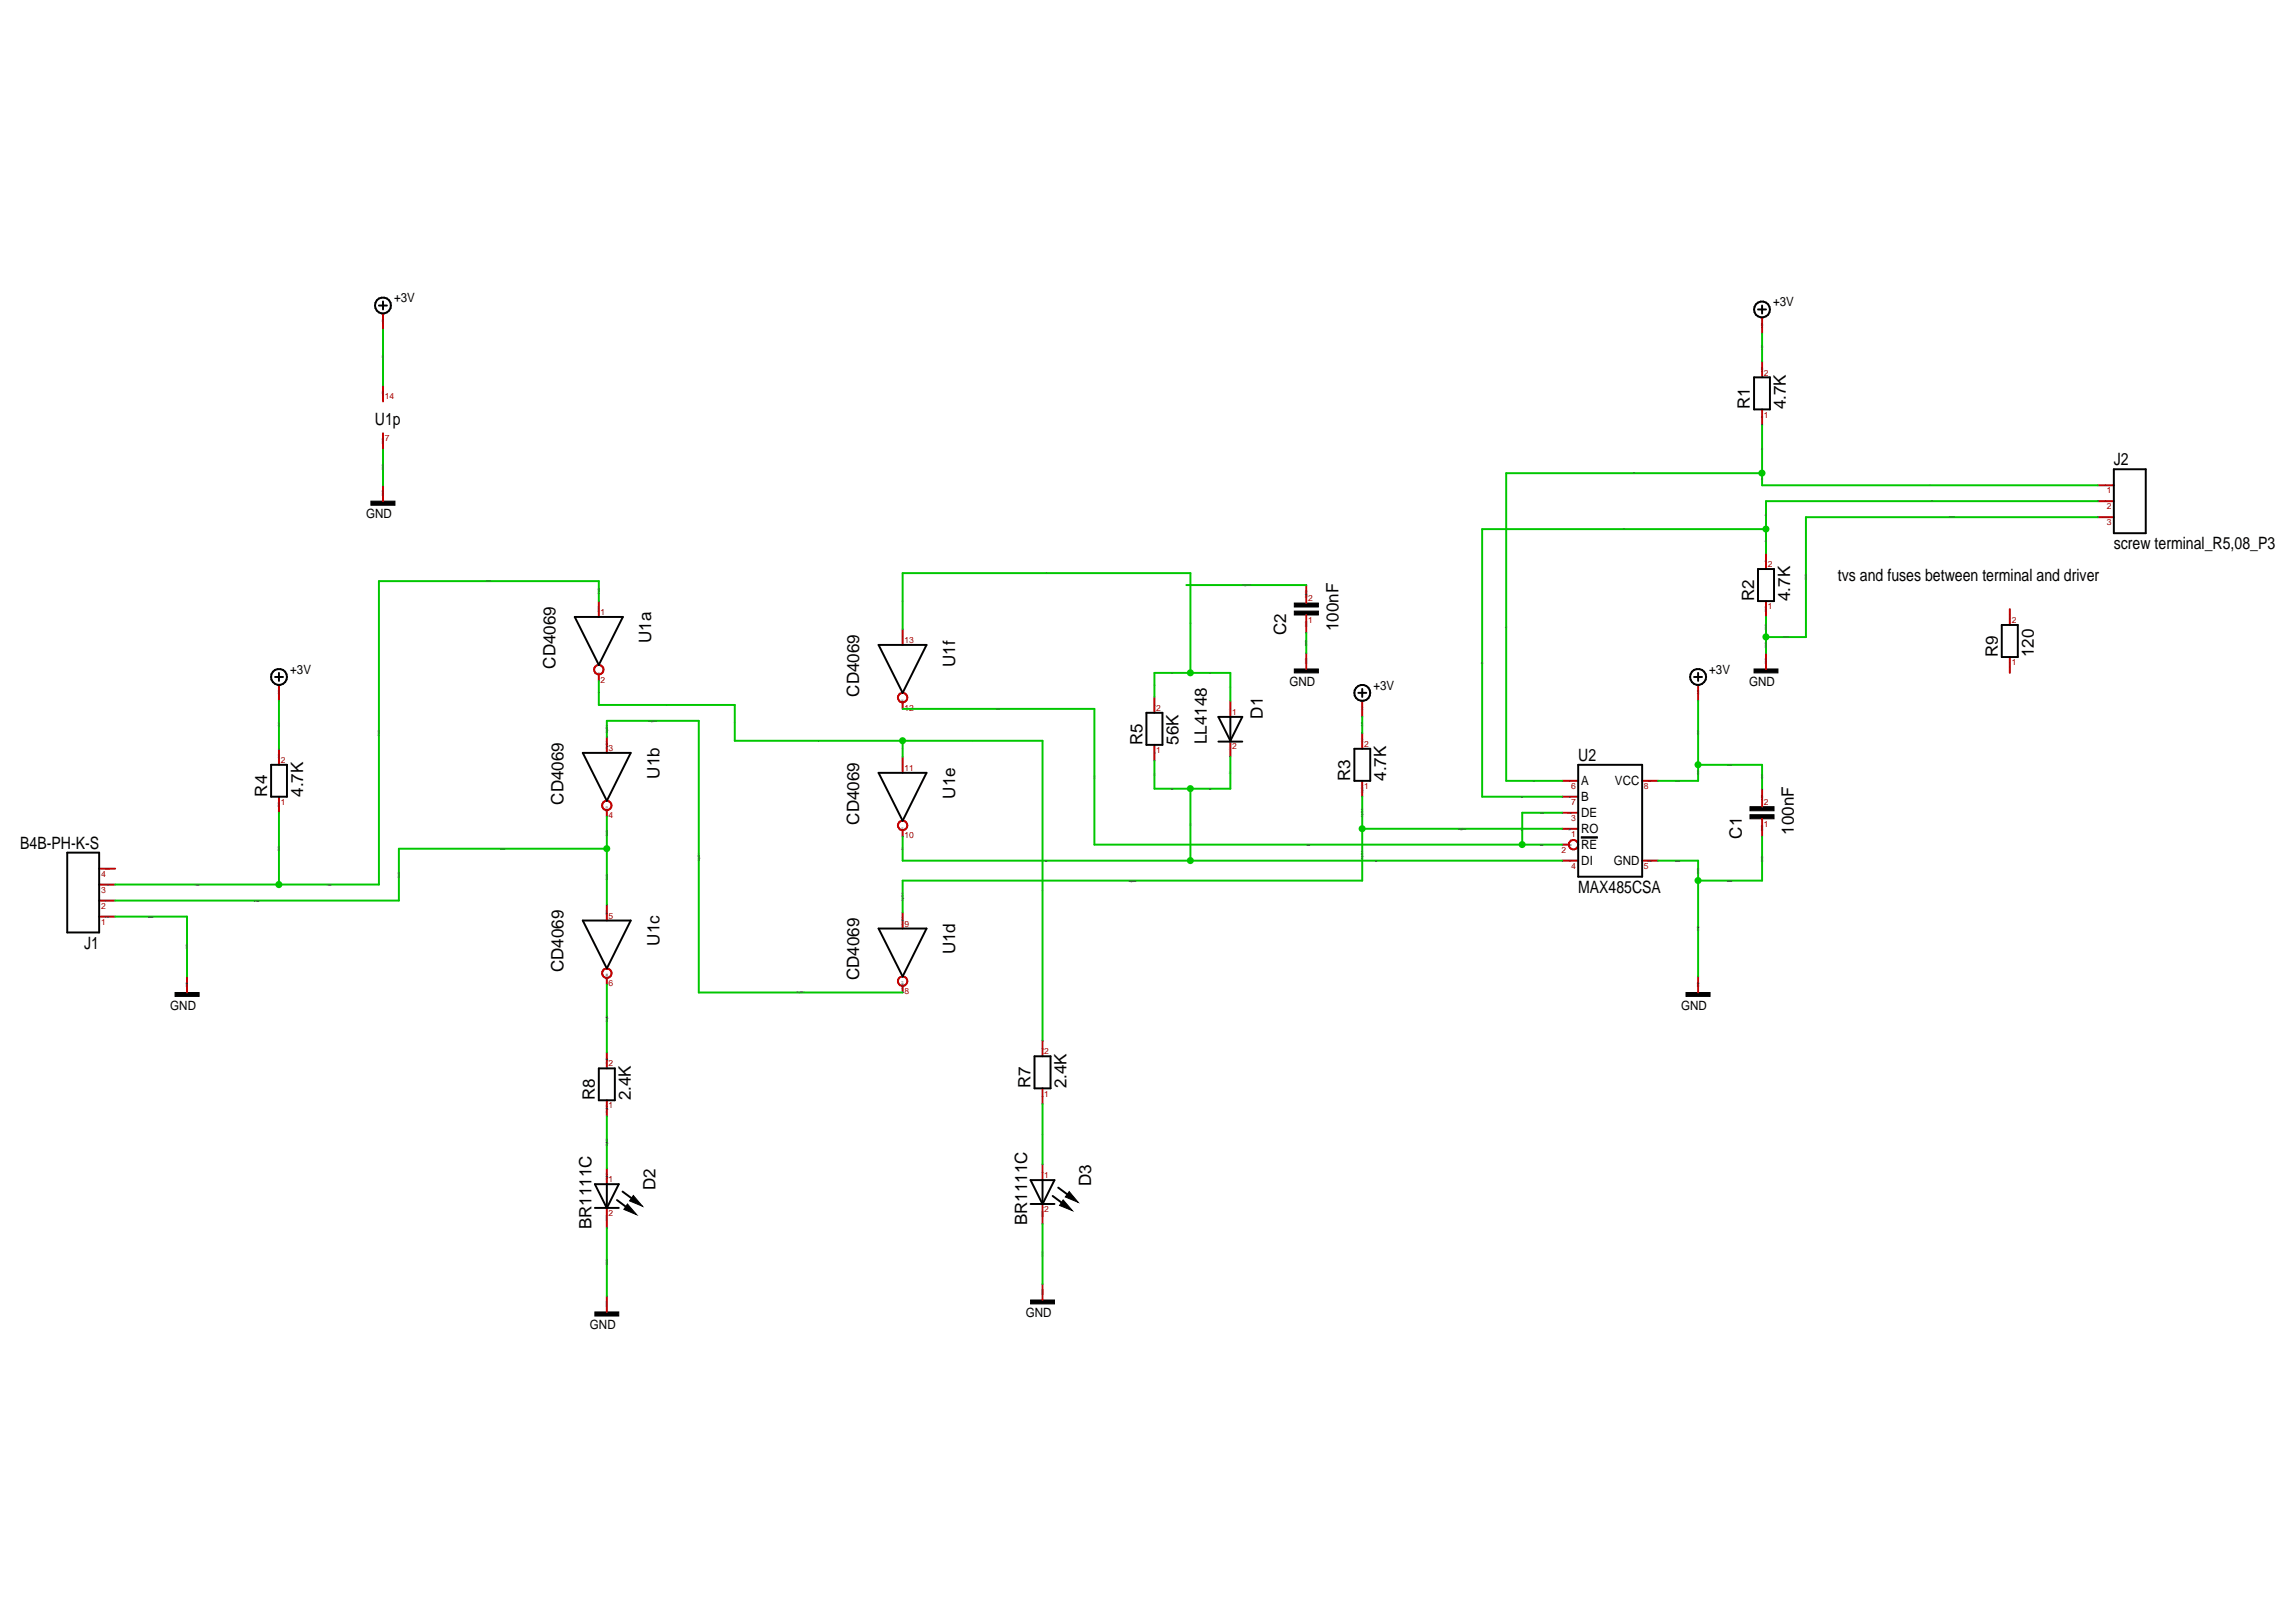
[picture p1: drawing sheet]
<svg xmlns="http://www.w3.org/2000/svg" width="297mm" height="210mm" viewBox="0 0 297 210" stroke-linecap="round" stroke-linejoin="round" font-family="sans-serif">
<defs><g id="words">
<g font-size="2.2">
<text x="226.4" y="53" transform="rotate(-90 226.4 53)">R1</text>
<text x="231.1" y="53" transform="rotate(-90 231.1 53)">4.7K</text>
<text x="48.5" y="55">U1p</text>
<text x="273.5" y="60.2">J2</text>
<text x="273.5" y="71.1">screw terminal_R5,08_P3</text>
<text x="226.9" y="77.8" transform="rotate(-90 226.9 77.8)">R2</text>
<text x="231.6" y="77.8" transform="rotate(-90 231.6 77.8)">4.7K</text>
<text x="237.8" y="75.2">tvs and fuses between terminal and driver</text>
<text x="84.3" y="83.2" transform="rotate(-90 84.3 83.2)">U1a</text>
<text x="166.4" y="82.2" transform="rotate(-90 166.4 82.2)">C2</text>
<text x="173.1" y="81.7" transform="rotate(-90 173.1 81.7)">100nF</text>
<text x="71.9" y="86.5" transform="rotate(-90 71.9 86.5)">CD4069</text>
<text x="123.6" y="86.3" transform="rotate(-90 123.6 86.3)">U1f</text>
<text x="258.5" y="85" transform="rotate(-90 258.5 85)">R9</text>
<text x="263.1" y="85" transform="rotate(-90 263.1 85)">120</text>
<text x="111.2" y="90.1" transform="rotate(-90 111.2 90.1)">CD4069</text>
<text x="163.4" y="93" transform="rotate(-90 163.4 93)">D1</text>
<text x="85.3" y="100.8" transform="rotate(-90 85.3 100.8)">U1b</text>
<text x="147.8" y="96.4" transform="rotate(-90 147.8 96.4)">R5</text>
<text x="152.5" y="96.4" transform="rotate(-90 152.5 96.4)">56K</text>
<text x="156.1" y="96.3" transform="rotate(-90 156.1 96.3)">LL4148</text>
<text x="174.7" y="101" transform="rotate(-90 174.7 101)">R3</text>
<text x="179.3" y="101" transform="rotate(-90 179.3 101)">4.7K</text>
<text x="204.2" y="98.4">U2</text>
<text x="34.5" y="103.1" transform="rotate(-90 34.5 103.1)">R4</text>
<text x="39.2" y="103.1" transform="rotate(-90 39.2 103.1)">4.7K</text>
<text x="72.9" y="104.1" transform="rotate(-90 72.9 104.1)">CD4069</text>
<text x="111.2" y="106.7" transform="rotate(-90 111.2 106.7)">CD4069</text>
<text x="123.6" y="103.4" transform="rotate(-90 123.6 103.4)">U1e</text>
<text x="2.6" y="109.9">B4B-PH-K-S</text>
<text x="225.4" y="108.5" transform="rotate(-90 225.4 108.5)">C1</text>
<text x="232.1" y="108" transform="rotate(-90 232.1 108)">100nF</text>
<text x="204.2" y="115.5">MAX485CSA</text>
<text x="10.9" y="122.8">J1</text>
<text x="72.9" y="125.8" transform="rotate(-90 72.9 125.8)">CD4069</text>
<text x="85.3" y="122.4" transform="rotate(-90 85.3 122.4)">U1c</text>
<text x="123.6" y="123.5" transform="rotate(-90 123.6 123.5)">U1d</text>
<text x="111.2" y="126.9" transform="rotate(-90 111.2 126.9)">CD4069</text>
<text x="77" y="142.4" transform="rotate(-90 77 142.4)">R8</text>
<text x="81.6" y="142.4" transform="rotate(-90 81.6 142.4)">2.4K</text>
<text x="133.3" y="140.8" transform="rotate(-90 133.3 140.8)">R7</text>
<text x="138" y="140.8" transform="rotate(-90 138 140.8)">2.4K</text>
<text x="84.8" y="154" transform="rotate(-90 84.8 154)">D2</text>
<text x="141.2" y="153.5" transform="rotate(-90 141.2 153.5)">D3</text>
<text x="76.5" y="159.1" transform="rotate(-90 76.5 159.1)">BR1111C</text>
<text x="132.9" y="158.6" transform="rotate(-90 132.9 158.6)">BR1111C</text>
</g>
<g font-size="1.7">
<text x="51" y="39.1">+3V</text>
<text x="229.4" y="39.6">+3V</text>
<text x="47.4" y="67.1">GND</text>
<text x="37.5" y="87.2">+3V</text>
<text x="166.8" y="88.8">GND</text>
<text x="177.7" y="89.2">+3V</text>
<text x="221.1" y="87.2">+3V</text>
<text x="226.3" y="88.8">GND</text>
<text x="204.6" y="101.6">A</text>
<text x="208.9" y="101.6">VCC</text>
<text x="204.6" y="105.8">DE</text>
<text x="204.6" y="107.8">RO</text>
<text x="204.6" y="103.7">B</text>
<text x="204.6" y="112">DI</text>
<text x="204.6" y="109.9">RE</text>
<text x="208.8" y="112">GND</text>
<text x="22" y="130.7">GND</text>
<text x="217.5" y="130.7">GND</text>
<text x="76.3" y="172">GND</text>
<text x="132.7" y="170.5">GND</text>
</g>
<g font-size="1.1" fill="#c70000">
<text x="49.8" y="51.7">14</text>
<text x="228.2" y="48.6">2</text>
<text x="49.8" y="57.1">7</text>
<text x="228.2" y="54">1</text>
<text x="272.6" y="63.9">1</text>
<text x="272.6" y="65.9">2</text>
<text x="272.6" y="68">3</text>
<text x="169.2" y="77.8">2</text>
<text x="228.7" y="73.4">2</text>
<text x="77.7" y="79.6">1</text>
<text x="117" y="83.2">13</text>
<text x="169.2" y="80.6">1</text>
<text x="228.7" y="78.8">1</text>
<text x="260.3" y="80.6">2</text>
<text x="77.7" y="88.3">2</text>
<text x="260.3" y="86.1">1</text>
<text x="117" y="91.9">12</text>
<text x="149.6" y="92">2</text>
<text x="159.4" y="92.5">1</text>
<text x="36.3" y="98.7">2</text>
<text x="78.7" y="97.2">3</text>
<text x="117" y="99.8">11</text>
<text x="149.6" y="97.5">1</text>
<text x="159.4" y="96.9">2</text>
<text x="176.5" y="96.7">2</text>
<text x="36.3" y="104.2">1</text>
<text x="78.7" y="105.9">4</text>
<text x="176.5" y="102.1">1</text>
<text x="203.3" y="102.1">6</text>
<text x="203.3" y="106.2">3</text>
<text x="203.3" y="104.2">7</text>
<text x="212.7" y="102.1">8</text>
<text x="228.2" y="104.2">2</text>
<text x="228.2" y="107">1</text>
<text x="13.1" y="113.5">4</text>
<text x="117" y="108.5">10</text>
<text x="202" y="110.4">2</text>
<text x="203.3" y="112.4">4</text>
<text x="203.3" y="108.3">1</text>
<text x="212.7" y="112.4">5</text>
<text x="13.1" y="117.6">2</text>
<text x="13.1" y="119.7">1</text>
<text x="13.1" y="115.5">3</text>
<text x="78.7" y="118.9">5</text>
<text x="117" y="119.9">9</text>
<text x="78.7" y="127.6">6</text>
<text x="117" y="128.7">8</text>
<text x="135.1" y="136.5">2</text>
<text x="78.7" y="138">2</text>
<text x="78.7" y="143.4">1</text>
<text x="78.7" y="153">1</text>
<text x="135.1" y="152.5">1</text>
<text x="78.7" y="157.4">2</text>
<text x="135.1" y="156.9">2</text>
</g>
<g font-size=".3" fill="#0f0f29">
<text x="49.7" y="41.9" transform="rotate(-90 49.7 41.9)">+3V</text>
<text x="49.7" y="46.5" transform="rotate(-90 49.7 46.5)">+3V</text>
<text x="228.1" y="45.3" transform="rotate(-90 228.1 45.3)">+3V</text>
<text x="228.1" y="42.4" transform="rotate(-90 228.1 42.4)">+3V</text>
<text x="49.7" y="51.2" transform="rotate(-90 49.7 51.2)">+3V</text>
<text x="228.1" y="48.1" transform="rotate(-90 228.1 48.1)">+3V</text>
<text x="49.7" y="57.5" transform="rotate(-90 49.7 57.5)">GND</text>
<text x="228.1" y="58.3" transform="rotate(-90 228.1 58.3)">A</text>
<text x="228.1" y="54.1" transform="rotate(-90 228.1 54.1)">A</text>
<text x="49.7" y="64.2" transform="rotate(-90 49.7 64.2)">GND</text>
<text x="49.7" y="60.9" transform="rotate(-90 49.7 60.9)">GND</text>
<text x="211.3" y="61.4">A</text>
<text x="228.1" y="62.1" transform="rotate(-90 228.1 62.1)">A</text>
<text x="249.6" y="62.9">A</text>
<text x="249.8" y="65">B</text>
<text x="272.3" y="62.9">A</text>
<text x="272.3" y="65">B</text>
<text x="210" y="68.6">B</text>
<text x="228.6" y="70.1" transform="rotate(-90 228.6 70.1)">B</text>
<text x="228.6" y="66.8" transform="rotate(-90 228.6 66.8)">B</text>
<text x="252.1" y="67.1">GND</text>
<text x="272.1" y="67.1">GND</text>
<text x="62.9" y="75.3">TXD</text>
<text x="77.6" y="76.8" transform="rotate(-90 77.6 76.8)">TXD</text>
<text x="116.9" y="77.9" transform="rotate(-90 116.9 77.9)">2</text>
<text x="135.3" y="74.3">2</text>
<text x="160.7" y="75.8">Sig$33</text>
<text x="169.1" y="77.4" transform="rotate(-90 169.1 77.4)">Sig$33</text>
<text x="228.6" y="72.7" transform="rotate(-90 228.6 72.7)">B</text>
<text x="233.8" y="75.1" transform="rotate(-90 233.8 75.1)">GND</text>
<text x="77.6" y="79.2" transform="rotate(-90 77.6 79.2)">TXD</text>
<text x="116.9" y="82.5" transform="rotate(-90 116.9 82.5)">2</text>
<text x="154.1" y="80.7" transform="rotate(-90 154.1 80.7)">2</text>
<text x="169.1" y="83.6" transform="rotate(-90 169.1 83.6)">GND</text>
<text x="169.1" y="81.1" transform="rotate(-90 169.1 81.1)">GND</text>
<text x="195" y="81.3" transform="rotate(-90 195 81.3)">A</text>
<text x="228.6" y="83.8" transform="rotate(-90 228.6 83.8)">GND</text>
<text x="228.6" y="81.5" transform="rotate(-90 228.6 81.5)">GND</text>
<text x="228.6" y="79.2" transform="rotate(-90 228.6 79.2)">GND</text>
<text x="230.7" y="82.6">GND</text>
<text x="260.1" y="80.2" transform="rotate(-90 260.1 80.2)">&lt;nc&gt;</text>
<text x="36.2" y="90" transform="rotate(-90 36.2 90)">+3V</text>
<text x="77.6" y="89.7" transform="rotate(-90 77.6 89.7)">I</text>
<text x="77.6" y="87.1" transform="rotate(-90 77.6 87.1)">I</text>
<text x="149.5" y="88.7" transform="rotate(-90 149.5 88.7)">2</text>
<text x="151.6" y="87.2">2</text>
<text x="156.5" y="87.2">2</text>
<text x="159.3" y="89" transform="rotate(-90 159.3 89)">2</text>
<text x="169.1" y="85.9" transform="rotate(-90 169.1 85.9)">GND</text>
<text x="191.9" y="85.9" transform="rotate(-90 191.9 85.9)">B</text>
<text x="219.8" y="90" transform="rotate(-90 219.8 90)">+3V</text>
<text x="228.6" y="85.9" transform="rotate(-90 228.6 85.9)">GND</text>
<text x="260.1" y="86.4" transform="rotate(-90 260.1 86.4)">&lt;nc&gt;</text>
<text x="36.2" y="94.1" transform="rotate(-90 36.2 94.1)">+3V</text>
<text x="49.1" y="95.2" transform="rotate(-90 49.1 95.2)">TXD</text>
<text x="78.6" y="94.9" transform="rotate(-90 78.6 94.9)">Sig$31</text>
<text x="83.9" y="93.4">Sig$31</text>
<text x="86.2" y="91.4">I</text>
<text x="95.2" y="93.6" transform="rotate(-90 95.2 93.6)">I</text>
<text x="105.9" y="96">I</text>
<text x="116.9" y="91" transform="rotate(-90 116.9 91)">DE</text>
<text x="125.8" y="96">I</text>
<text x="128.9" y="91.9">DE</text>
<text x="149.5" y="91.3" transform="rotate(-90 149.5 91.3)">2</text>
<text x="159.3" y="91.8" transform="rotate(-90 159.3 91.8)">2</text>
<text x="176.4" y="94.1" transform="rotate(-90 176.4 94.1)">+3V</text>
<text x="176.4" y="92" transform="rotate(-90 176.4 92)">+3V</text>
<text x="219.8" y="95.1" transform="rotate(-90 219.8 95.1)">+3V</text>
<text x="36.2" y="98.2" transform="rotate(-90 36.2 98.2)">+3V</text>
<text x="78.6" y="96.9" transform="rotate(-90 78.6 96.9)">Sig$31</text>
<text x="116.9" y="99" transform="rotate(-90 116.9 99)">I</text>
<text x="116.9" y="96.9" transform="rotate(-90 116.9 96.9)">I</text>
<text x="141.7" y="100.8" transform="rotate(-90 141.7 100.8)">DE</text>
<text x="149.5" y="100.4" transform="rotate(-90 149.5 100.4)">DI</text>
<text x="149.5" y="97.6" transform="rotate(-90 149.5 97.6)">DI</text>
<text x="159.3" y="100.2" transform="rotate(-90 159.3 100.2)">DI</text>
<text x="159.3" y="97.1" transform="rotate(-90 159.3 97.1)">DI</text>
<text x="176.4" y="96.2" transform="rotate(-90 176.4 96.2)">+3V</text>
<text x="198.4" y="101.2">A</text>
<text x="203" y="101.2">A</text>
<text x="213.2" y="101.2">+3V</text>
<text x="216.8" y="101.2">+3V</text>
<text x="219.8" y="100.3" transform="rotate(-90 219.8 100.3)">+3V</text>
<text x="223.5" y="99.1">+3V</text>
<text x="228.1" y="100.8" transform="rotate(-90 228.1 100.8)">+3V</text>
<text x="36.2" y="104.5" transform="rotate(-90 36.2 104.5)">TXD</text>
<text x="78.6" y="105.1" transform="rotate(-90 78.6 105.1)">RXD</text>
<text x="116.9" y="107.4" transform="rotate(-90 116.9 107.4)">DI</text>
<text x="151.5" y="102.2">DI</text>
<text x="154.1" y="106.9" transform="rotate(-90 154.1 106.9)">DI</text>
<text x="156.4" y="102.2">DI</text>
<text x="176.4" y="105.7" transform="rotate(-90 176.4 105.7)">Sig$26</text>
<text x="176.4" y="102.6" transform="rotate(-90 176.4 102.6)">Sig$26</text>
<text x="188.6" y="107.4">Sig$26</text>
<text x="196.8" y="103.2">B</text>
<text x="197.1" y="107.5" transform="rotate(-90 197.1 107.5)">DE</text>
<text x="199.3" y="105.3">DE</text>
<text x="202.6" y="107.4">Sig$26</text>
<text x="202.9" y="105.3">DE</text>
<text x="203" y="103.2">B</text>
<text x="228.1" y="107.5" transform="rotate(-90 228.1 107.5)">GND</text>
<text x="228.1" y="103.5" transform="rotate(-90 228.1 103.5)">+3V</text>
<text x="13.5" y="112.5">&lt;nc&gt;</text>
<text x="36.2" y="110.2" transform="rotate(-90 36.2 110.2)">TXD</text>
<text x="51.7" y="113.6" transform="rotate(-90 51.7 113.6)">RXD</text>
<text x="64.7" y="110">RXD</text>
<text x="78.6" y="113.8" transform="rotate(-90 78.6 113.8)">RXD</text>
<text x="78.6" y="108.1" transform="rotate(-90 78.6 108.1)">RXD</text>
<text x="90.5" y="111.4" transform="rotate(-90 90.5 111.4)">Sig$31</text>
<text x="116.9" y="110" transform="rotate(-90 116.9 110)">DI</text>
<text x="135.2" y="111.5">DI</text>
<text x="169" y="109.4">DE</text>
<text x="176.4" y="111.1" transform="rotate(-90 176.4 111.1)">Sig$26</text>
<text x="177.9" y="111.5">DI</text>
<text x="199.3" y="109.4">DE</text>
<text x="202.9" y="109.4">DE</text>
<text x="203" y="111.5">DI</text>
<text x="213.1" y="111.5">GND</text>
<text x="216.7" y="111.5">GND</text>
<text x="219.8" y="113.1" transform="rotate(-90 219.8 113.1)">GND</text>
<text x="228.1" y="111.5" transform="rotate(-90 228.1 111.5)">GND</text>
<text x="13.5" y="118.7">GND</text>
<text x="13.5" y="116.7">RXD</text>
<text x="13.5" y="114.6">TXD</text>
<text x="19.2" y="118.7">GND</text>
<text x="25.2" y="114.6">TXD</text>
<text x="32.9" y="116.7">RXD</text>
<text x="42.2" y="114.6">TXD</text>
<text x="78.6" y="118.5" transform="rotate(-90 78.6 118.5)">RXD</text>
<text x="116.9" y="119.7" transform="rotate(-90 116.9 119.7)">Sig$26</text>
<text x="116.9" y="116.6" transform="rotate(-90 116.9 116.6)">Sig$26</text>
<text x="135" y="115.3" transform="rotate(-90 135 115.3)">I</text>
<text x="146" y="114.1">Sig$26</text>
<text x="223.4" y="114.1">GND</text>
<text x="24.3" y="122.9" transform="rotate(-90 24.3 122.9)">GND</text>
<text x="219.8" y="120.5" transform="rotate(-90 219.8 120.5)">GND</text>
<text x="24.3" y="127.8" transform="rotate(-90 24.3 127.8)">GND</text>
<text x="78.6" y="126.8" transform="rotate(-90 78.6 126.8)">Sig$4</text>
<text x="103" y="128.6">Sig$31</text>
<text x="116.9" y="128" transform="rotate(-90 116.9 128)">Sig$31</text>
<text x="219.8" y="127.8" transform="rotate(-90 219.8 127.8)">GND</text>
<text x="78.6" y="137.7" transform="rotate(-90 78.6 137.7)">Sig$4</text>
<text x="78.6" y="132.2" transform="rotate(-90 78.6 132.2)">Sig$4</text>
<text x="135" y="135.7" transform="rotate(-90 135 135.7)">I</text>
<text x="78.6" y="144" transform="rotate(-90 78.6 144)">Sig$24</text>
<text x="135" y="142" transform="rotate(-90 135 142)">1</text>
<text x="78.6" y="148.4" transform="rotate(-90 78.6 148.4)">Sig$24</text>
<text x="135" y="146.9" transform="rotate(-90 135 146.9)">1</text>
<text x="78.6" y="152.8" transform="rotate(-90 78.6 152.8)">Sig$24</text>
<text x="135" y="151.8" transform="rotate(-90 135 151.8)">1</text>
<text x="78.6" y="158" transform="rotate(-90 78.6 158)">GND</text>
<text x="135" y="157.5" transform="rotate(-90 135 157.5)">GND</text>
<text x="78.6" y="163.7" transform="rotate(-90 78.6 163.7)">GND</text>
<text x="135" y="167.6" transform="rotate(-90 135 167.6)">GND</text>
<text x="135" y="162.7" transform="rotate(-90 135 162.7)">GND</text>
<text x="78.6" y="169.1" transform="rotate(-90 78.6 169.1)">GND</text>
</g>
</g></defs>
<g fill="#000" stroke="#000" stroke-width=".13">
<path d="M48 64.9h3.1v.5h-3.1zM167.4 78h3.2v.5h-3.2zM167.4 79.1h3.2v.5h-3.2zM167.4 86.6h3.2v.5h-3.2zM226.9 86.6h3.1v.5h-3.1zM204.6 108.3h2.1v.2h-2.1zM226.4 104.4h3.1v.5h-3.1zM226.4 105.4h3.1v.6h-3.1zM22.6 128.4h3.2v.5h-3.2zM218.1 128.4h3.1v.5h-3.1zM81.2 155.8l1.2 1.4-1.7-.7zM81.9 154.7l1.2 1.4-1.7-.7z"/>
<path d="M137.5 155.3l1.2 1.4-1.6-.7zM138.3 154.2l1.2 1.4-1.7-.7zM77 169.8h3.1v.5h-3.1zM133.3 168.2h3.1v.5h-3.1z"/>
</g>
<g fill="none" stroke="#c70000" stroke-width=".25">
<path d="M49.6 40.6v2M49.6 49.9v2M49.6 56.1v2M228 41.1v2.1M228 46.8v2M228 53v2M49.6 62.8v2.1M77.5 77.8v2M169 75.7v2.3M169 79.6v2.3M228.5 71.6v2M228.5 77.8v2"/>
<path d="M260 78.8v2.1M271.4 62.8h2.1M271.4 64.9h2.1M271.4 66.9h2.1M36.1 88.6v2.1M36.1 96.9v2.1M77.5 87.3v.8M78.5 95.4v2M116.8 81.4v2.1M116.8 90.9v.8M116.8 97.9v2.1M149.4 90.2v2"/>
<path d="M149.4 96.4v2M159.2 90.7v2.1M159.2 95.9v2M169 84.5v2.1M176.2 90.7v2.1M176.2 94.8v2.1M219.7 88.6v2.1M228.5 84.5v2.1M260 85v2.1M12.8 116.5h2.1M12.8 118.6h2.1M12.8 112.4h2.1"/>
<path d="M12.8 114.5h2.1M36.1 103.1v2.1M78.5 104.8v.9M78.5 117.1v2M116.8 107.4v.9M116.8 118.1v2.1M176.2 101v2.1M202.1 101h2.1M202.1 111.4h2.1M202.1 105.2h2.1M202.1 109.3h.8M202.1 107.3h2.1"/>
<path d="M202.1 103.1h2.1M212.4 101h2.1M212.4 111.4h2.1M228 102.1v2.3M228 106v2.3M24.2 126.4v2M78.5 126.6v.8M78.5 136.2v2.1M116.8 127.6v.8M134.9 134.6v2.1M219.7 126.4v2M78.5 142.4v2.1"/>
<path d="M78.5 151.2v2M78.5 156.3v2.6M134.9 140.8v2.1M134.9 150.7v2M134.9 155.8v2.6M78.5 167.7v2.1M134.9 166.2v2"/>
<circle cx="77.5" cy="86.7" r=".61"/>
<circle cx="116.8" cy="90.3" r=".61"/>
<circle cx="78.5" cy="104.2" r=".61"/>
<circle cx="116.8" cy="106.8" r=".61"/>
<circle cx="203.6" cy="109.3" r=".61"/>
<circle cx="78.5" cy="126" r=".61"/>
<circle cx="116.8" cy="127" r=".61"/>
</g>
<g fill="none" stroke="#000" stroke-width=".25">
<path d="M49 39.5h1.1M49.6 39v1M228 39.5v1.1M226.9 48.8h2.1v4.2h-2.1zM227.4 40h1.1M74.4 79.8h6.2l-3.1 6.2zM227.4 73.6h2.1v4.2h-2.1zM273.5 60.7h4.1v8.3h-4.1zM35.1 99h2v4.1h-2zM35.6 87.6h1M36.1 87.1v1M75.4 97.4h6.2l-3.1 6.2z"/>
<path d="M113.7 83.5h6.2l-3.1 6.2zM148.3 92.2h2.1v4.2h-2.1zM157.6 96h3.1M157.6 92.8h3.1l-1.5 3.1zM159.2 92.8v3.1M175.2 96.9h2.1v4.1h-2.1zM175.7 89.7h1.1M176.2 89.2v1M204.2 99h8.2v14.5h-8.2zM219.2 87.6h1M219.7 87.1v1M259 80.9h2v4.1h-2z"/>
<path d="M8.7 110.3h4.1v10.4h-4.1zM75.4 119.1h6.2l-3.1 6.2zM113.7 100h6.2l-3.1 6.2zM77.5 138.3h2v4.1h-2zM113.7 120.2h6.2l-3.1 6.2zM133.8 136.7h2.1v4.1h-2.1zM77 156.3h3.1M77 153.2h3.1l-1.6 3.1zM78.5 153.2v3.1M79.8 155.3l1.7 1.3M80.5 154.2l1.8 1.3M133.3 155.8h3.1"/>
<path d="M133.3 152.7h3.1l-1.5 3.1zM134.9 152.7v3.1M136.2 154.8l1.7 1.2M136.9 153.7l1.7 1.3"/>
<circle cx="49.5" cy="39.5" r="1.04"/>
<circle cx="227.9" cy="40.1" r="1.03"/>
<circle cx="36.1" cy="87.6" r="1.03"/>
<circle cx="176.2" cy="89.7" r="1.03"/>
<circle cx="219.7" cy="87.6" r="1.03"/>
</g>
<circle cx="196.9" cy="109.3" r=".45" fill="#00c700"/>
<path d="M116.8 91.7h24.8v17.6h60.5M159.2 97.9v4.2h-9.8v-3.7M202.1 105.2h-5.2v4.1" fill="none" stroke="#00c700" stroke-width=".25"/>
<circle cx="154" cy="102.1" r=".45" fill="#00c700"/>
<path d="M154 102.1v9.3h-37.2v-3.1" fill="none" stroke="#00c700" stroke-width=".25"/>
<circle cx="154" cy="111.4" r=".45" fill="#00c700"/>
<path d="M153.5 75.7h15.5M78.5 95.4v-2.1h11.9v35.1h26.4M154 111.4h48.1" fill="none" stroke="#00c700" stroke-width=".25"/>
<circle cx="36.1" cy="114.5" r=".46" fill="#00c700"/>
<path d="M77.5 77.8v-2.6h-28.5v39.3h-34.1M36.1 105.2v9.3" fill="none" stroke="#00c700" stroke-width=".25"/>
<circle cx="176.2" cy="107.2" r=".45" fill="#00c700"/>
<path d="M176.2 103.1v10.9h-59.4v4.1M176.2 107.3h25.9M78.5 144.5v6.7" fill="none" stroke="#00c700" stroke-width=".25"/>
<circle cx="228.5" cy="68.5" r=".45" fill="#00c700"/>
<path d="M228.5 68.5h-36.8v34.6h10.4M271.4 64.9h-42.9v6.7M159.2 87.1v3.6" fill="none" stroke="#00c700" stroke-width=".25"/>
<circle cx="154" cy="87.1" r=".45" fill="#00c700"/>
<path d="M116.8 81.4v-7.2h37.2v12.9M159.2 87.1h-9.8v3.1" fill="none" stroke="#00c700" stroke-width=".25"/>
<circle cx="78.5" cy="109.8" r=".45" fill="#00c700"/>
<path d="M228 55v7.8h43.4M78.5 105.7v11.4M78.5 109.8h-26.9v6.7h-36.7M134.9 142.9v7.8" fill="none" stroke="#00c700" stroke-width=".25"/>
<circle cx="227.9" cy="61.2" r=".46" fill="#00c700"/>
<path d="M228 61.2h-33.1v39.8h7.2" fill="none" stroke="#00c700" stroke-width=".25"/>
<circle cx="116.8" cy="95.9" r=".45" fill="#00c700"/>
<path d="M77.5 88.1v3.1h17.6v4.7h39.8v38.7M116.8 95.9v2M78.5 127.4v8.8" fill="none" stroke="#00c700" stroke-width=".25"/>
<circle cx="219.7" cy="99" r=".45" fill="#00c700"/>
<path d="M49.6 42.6v7.3M228 43.2v3.6M36.1 90.7v6.2M169 81.9v2.6M176.2 92.8v2M219.7 90.7v10.3h-5.2M219.7 99h8.3v3.1" fill="none" stroke="#00c700" stroke-width=".25"/>
<circle cx="219.7" cy="114" r=".45" fill="#00c700"/>
<path d="M228 108.3v5.7h-8.3v12.4" fill="none" stroke="#00c700" stroke-width=".25"/>
<circle cx="228.5" cy="82.4" r=".46" fill="#00c700"/>
<path d="M49.6 58.1v4.7M228.5 79.8v4.7M271.4 66.9h-37.8v15.5h-5.1M14.9 118.6h9.3v7.8M214.5 111.4h5.2v2.6M78.5 158.9v8.8M134.9 158.4v7.8" fill="none" stroke="#00c700" stroke-width=".25"/>
<use href="#words"/>
</svg>
